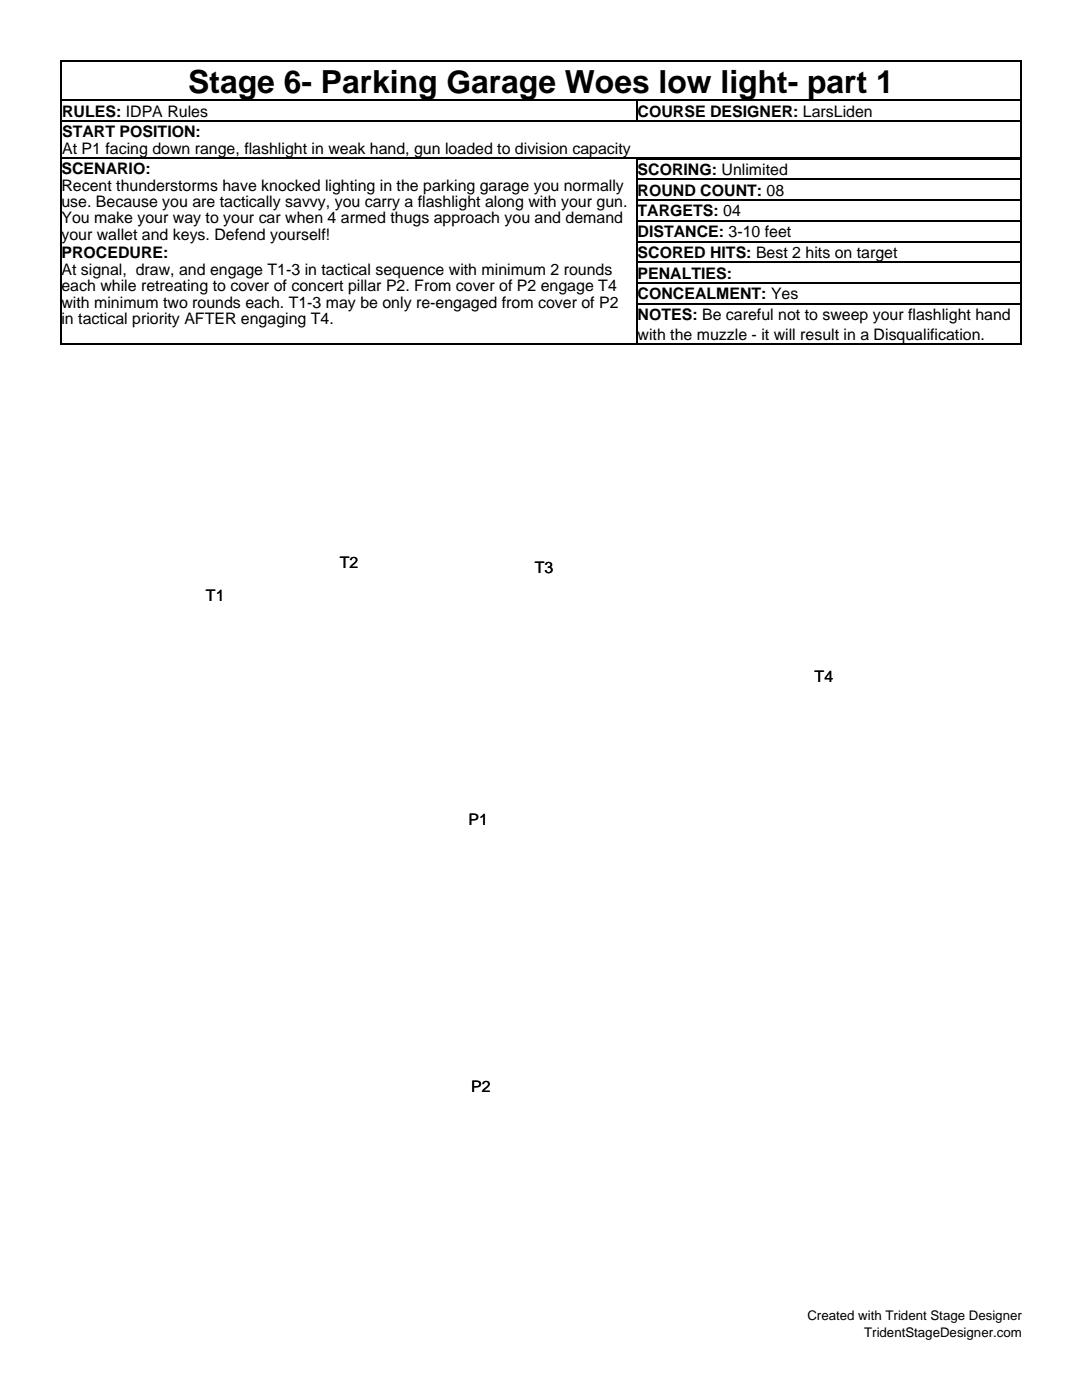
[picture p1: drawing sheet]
<svg xmlns="http://www.w3.org/2000/svg" width="216mm" height="279mm" viewBox="0 0 216 279" stroke-linecap="round" stroke-linejoin="round" font-family="sans-serif">
<defs><g id="words">
<text font-size="6.3" x="37.6" y="18.5">Stage 6- Parking Garage Woes low light- part 1</text>
<g font-size="3.2">
<text x="12.4" y="23.3">RULES: IDPA Rules</text>
<text x="127.2" y="23.3">COURSE DESIGNER: LarsLiden</text>
<text x="12.4" y="27.4">START POSITION:</text>
<text x="12.3" y="34.8">SCENARIO:</text>
<text x="12.4" y="30.8">At P1 facing down range, flashlight in weak hand, gun loaded to division capacity</text>
<text x="127.2" y="34.9">SCORING: Unlimited</text>
<text x="12.3" y="38.1">Recent thunderstorms have knocked lighting in the parking garage you normally</text>
<text x="12.3" y="41.4">use. Because you are tactically savvy, you carry a flashlight along with your gun.</text>
<text x="127.2" y="39">ROUND COUNT: 08</text>
<text x="12.3" y="44.6">You make your way to your car when 4 armed thugs approach you and demand</text>
<text x="12.3" y="47.8">your wallet and keys. Defend yourself!</text>
<text x="127.2" y="43.2">TARGETS: 04</text>
<text x="127.2" y="47.3">DISTANCE: 3-10 feet</text>
<text x="12.3" y="51.6">PROCEDURE:</text>
<text x="127.2" y="51.5">SCORED HITS: Best 2 hits on target</text>
<text x="12.3" y="54.9">At signal, draw, and engage T1-3 in tactical sequence with minimum 2 rounds</text>
<text x="12.3" y="58.2">each while retreating to cover of concert pillar P2. From cover of P2 engage T4</text>
<text x="127.2" y="55.6">PENALTIES:</text>
<text x="127.2" y="59.7">CONCEALMENT: Yes</text>
<text x="12.3" y="61.4">with minimum two rounds each. T1-3 may be only re-engaged from cover of P2</text>
<text x="12.3" y="64.6">in tactical priority AFTER engaging T4.</text>
<text x="127.2" y="63.9">NOTES: Be careful not to sweep your flashlight hand</text>
<text x="127.2" y="67.8">with the muzzle - it will result in a Disqualification.</text>
<text x="67.8" y="113.3">T2</text>
<text x="41.1" y="119.9">T1</text>
<text x="106.7" y="114.4">T3</text>
<text x="162.5" y="136.1">T4</text>
<text x="93.5" y="164.7">P1</text>
<text x="94" y="217.8">P2</text>
</g>
<g font-size="2.6">
<text x="161.1" y="263.5">Created with Trident Stage Designer</text>
<text x="172.4" y="266.8">TridentStageDesigner.com</text>
</g>
</g></defs>
<g fill="none" stroke="#000" stroke-width=".26">
<path d="M12.1 12.3h191.7M12.3 12.1v56.6M127.1 19.9v4.4M203.6 12.1v56.7M12.1 20h191.7M12.1 24.2h191.7M12.1 31.5h191.7M127 31.7h76.8M127 35.8h76.8M127 39.9h76.8M127.1 31.5v37.3M127 44.1h76.8"/>
<path d="M127 48.2h76.8M127 52.4h76.8M127 56.5h76.8M12.1 68.7h191.7M127 60.7h76.8"/>
</g>
<path d="M12.1 68.7h.3v.1h-.3zM203.5 68.7h.3v.1h-.3z" fill="#000"/>
<use href="#words"/>
</svg>
